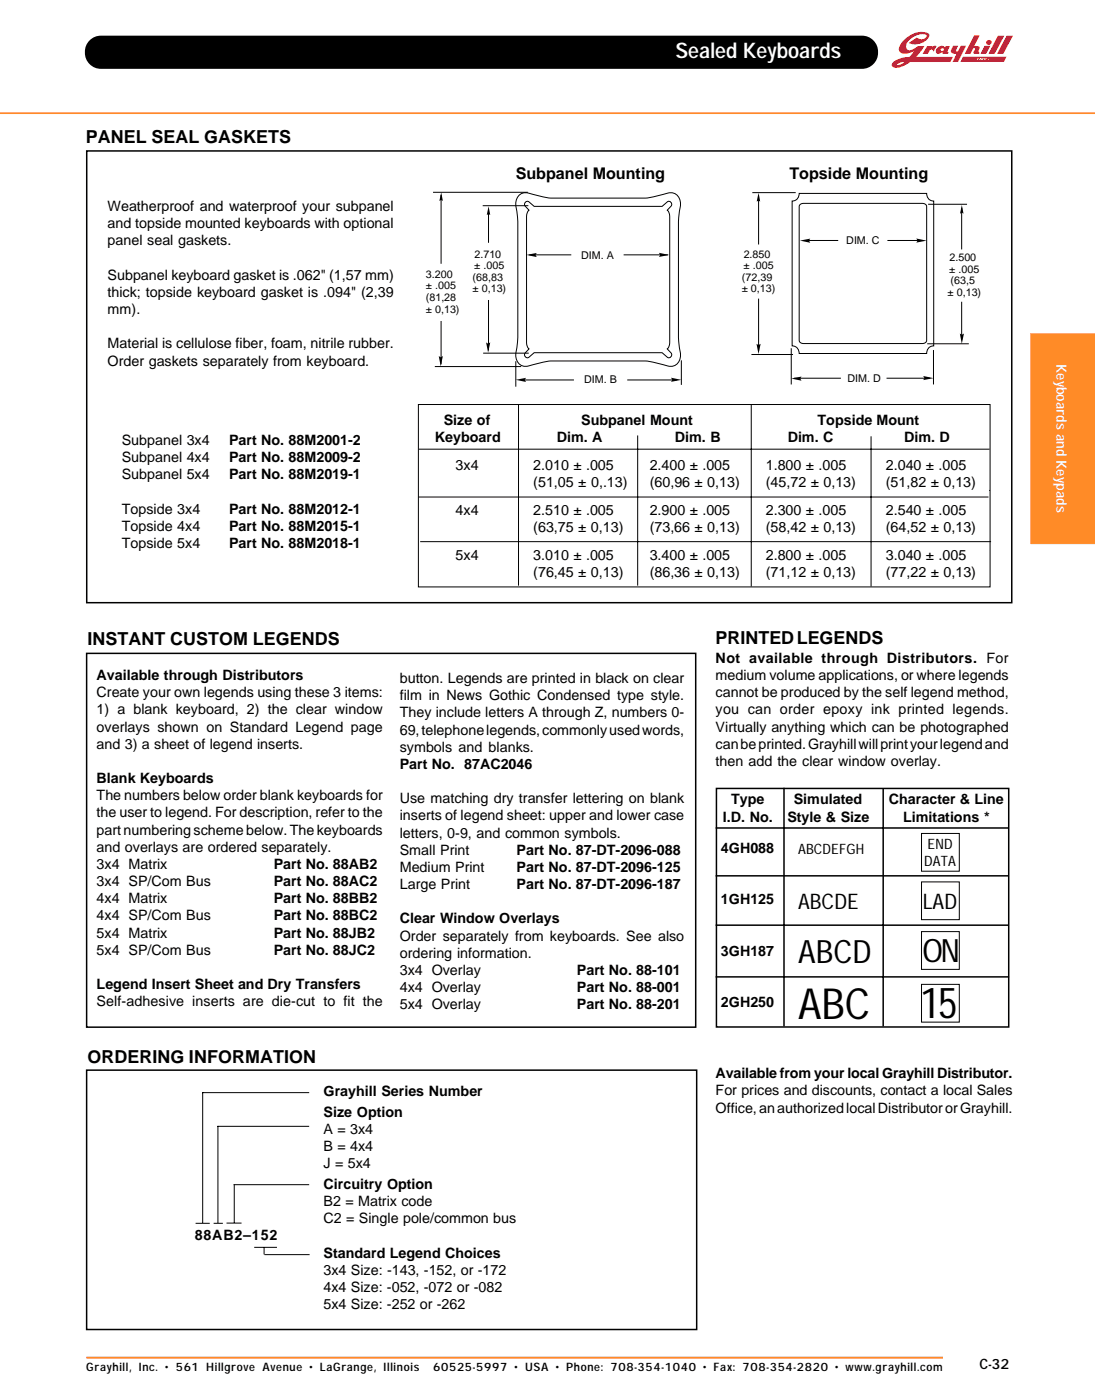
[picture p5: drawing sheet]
<svg xmlns="http://www.w3.org/2000/svg" width="216mm" height="276mm" viewBox="0 0 216 276" stroke-linecap="round" stroke-linejoin="round" font-family="sans-serif">
<defs><g id="words">
<g font-size="8.5">
<text x="157.4" y="201">ABC</text>
<text x="181.5" y="200.8">15</text>
</g>
<g font-size="6.3">
<text x="157.4" y="189.9">ABCD</text>
<text x="181.9" y="189.8">ON</text>
</g>
<text font-size="4.2" fill="#fff" x="133.2" y="11.5">Sealed Keyboards</text>
<g font-size="4.2">
<text x="157.4" y="179.3">ABCDE</text>
<text x="181.9" y="179.3">LAD</text>
</g>
<g font-size="3.5">
<text x="16.9" y="28.2">PANEL SEAL GASKETS</text>
<text x="17.3" y="127.3">INSTANT CUSTOM LEGENDS</text>
<text x="141.1" y="127.1">PRINTED LEGENDS</text>
<text x="17.2" y="209.7">ORDERING INFORMATION</text>
</g>
<g font-size="3.2">
<text x="101.7" y="35.2">Subpanel Mounting</text>
<text x="155.7" y="35.2">Topside Mounting</text>
</g>
<g font-size="2.8">
<text x="21.2" y="41.6">Weatherproof and waterproof your subpanel</text>
<text x="21.2" y="45">and topside mounted keyboards with optional</text>
<text x="21.2" y="48.4">panel seal gaskets.</text>
<text x="21.2" y="55.2">Subpanel keyboard gasket is .062&quot; (1,57 mm)</text>
<text x="21.2" y="58.6">thick; topside keyboard gasket is .094&quot; (2,39</text>
<text x="21.2" y="62">mm).</text>
<text x="21.2" y="68.7">Material is cellulose fiber, foam, nitrile rubber.</text>
<text x="21.2" y="72.1">Order gaskets separately from keyboard.</text>
<text x="87.5" y="83.8">Size of</text>
<text x="114.6" y="83.8">Subpanel Mount</text>
<text x="161.2" y="83.8">Topside Mount</text>
<text x="24" y="87.8">Subpanel 3x4</text>
<text x="45.2" y="87.8">Part No. 88M2001-2</text>
<text x="85.8" y="87.1">Keyboard</text>
<text x="109.8" y="87.1">Dim. A</text>
<text x="133.1" y="87.1">Dim. B</text>
<text x="155.3" y="87.1">Dim. C</text>
<text x="178.3" y="87.1">Dim. D</text>
<text x="24" y="91.2">Subpanel 4x4</text>
<text x="24" y="94.6">Subpanel 5x4</text>
<text x="45.2" y="91.2">Part No. 88M2009-2</text>
<text x="45.2" y="94.6">Part No. 88M2019-1</text>
<text x="89.8" y="92.6">3x4</text>
<text x="105.2" y="92.6">2.010 ± .005</text>
<text x="128.1" y="92.6">2.400 ± .005</text>
<text x="151" y="92.6">1.800 ± .005</text>
<text x="174.7" y="92.6">2.040 ± .005</text>
<text x="24" y="101.4">Topside 3x4</text>
<text x="45.2" y="101.4">Part No. 88M2012-1</text>
<text x="89.8" y="101.5">4x4</text>
<text x="105.2" y="96">(51,05 ± 0,.13)</text>
<text x="105.2" y="101.5">2.510 ± .005</text>
<text x="128.1" y="101.5">2.900 ± .005</text>
<text x="128.1" y="96">(60,96 ± 0,13)</text>
<text x="151" y="101.5">2.300 ± .005</text>
<text x="151" y="96">(45,72 ± 0,13)</text>
<text x="174.7" y="101.5">2.540 ± .005</text>
<text x="174.7" y="96">(51,82 ± 0,13)</text>
<text x="24" y="104.8">Topside 4x4</text>
<text x="45.2" y="104.8">Part No. 88M2015-1</text>
<text x="105.2" y="104.9">(63,75 ± 0,13)</text>
<text x="128.1" y="104.9">(73,66 ± 0,13)</text>
<text x="151" y="104.9">(58,42 ± 0,13)</text>
<text x="174.7" y="104.9">(64,52 ± 0,13)</text>
<text x="24" y="108.1">Topside 5x4</text>
<text x="45.2" y="108.1">Part No. 88M2018-1</text>
<text x="89.8" y="110.4">5x4</text>
<text x="105.2" y="113.8">(76,45 ± 0,13)</text>
<text x="105.2" y="110.4">3.010 ± .005</text>
<text x="128.1" y="110.4">3.400 ± .005</text>
<text x="128.1" y="113.8">(86,36 ± 0,13)</text>
<text x="151" y="110.4">2.800 ± .005</text>
<text x="151" y="113.8">(71,12 ± 0,13)</text>
<text x="174.7" y="110.4">3.040 ± .005</text>
<text x="174.7" y="113.8">(77,22 ± 0,13)</text>
<text x="141.1" y="130.8">Not available through Distributors. For</text>
<text x="19" y="134.2">Available through Distributors</text>
<text x="19" y="137.6">Create your own legends using these 3 items:</text>
<text x="78.8" y="134.8">button. Legends are printed in black on clear</text>
<text x="141.1" y="134.2">medium volume applications, or where legends</text>
<text x="141.1" y="137.6">cannot be produced by the self legend method,</text>
<text x="19" y="140.9">1) a blank keyboard, 2) the clear window</text>
<text x="78.8" y="138.2">film in News Gothic Condensed type style.</text>
<text x="78.8" y="141.5">They include letters A through Z, numbers 0-</text>
<text x="141.1" y="140.9">you can order epoxy ink printed legends.</text>
<text x="19" y="144.3">overlays shown on Standard Legend page</text>
<text x="19" y="147.7">and 3) a sheet of legend inserts.</text>
<text x="78.8" y="144.9">69, telephone legends, commonly used words,</text>
<text x="78.8" y="148.3">symbols and blanks.</text>
<text x="141.1" y="144.3">Virtually anything which can be photographed</text>
<text x="141.1" y="147.7">can be printed. Grayhill will print your legend and</text>
<text x="19" y="154.5">Blank Keyboards</text>
<text x="78.8" y="151.7">Part No. 87AC2046</text>
<text x="141.1" y="151.1">then add the clear window overlay.</text>
<text x="19" y="157.9">The numbers below order blank keyboards for</text>
<text x="19" y="161.3">the user to legend. For description, refer to the</text>
<text x="78.8" y="158.5">Use matching dry transfer lettering on blank</text>
<text x="78.8" y="161.9">inserts of legend sheet: upper and lower case</text>
<text x="144.1" y="158.7">Type</text>
<text x="156.5" y="158.7">Simulated</text>
<text x="175.2" y="158.7">Character &amp; Line</text>
<text x="19" y="164.7">part numbering scheme below. The keyboards</text>
<text x="78.8" y="165.2">letters, 0-9, and common symbols.</text>
<text x="142.5" y="162.1">I.D. No.</text>
<text x="155.2" y="162.1">Style &amp; Size</text>
<text x="178.1" y="162.1">Limitations *</text>
<text x="182.9" y="167.5">END</text>
<text x="19" y="168">and overlays are ordered separately.</text>
<text x="19" y="171.4">3x4 Matrix</text>
<text x="54" y="171.4">Part No. 88AB2</text>
<text x="78.8" y="168.6">Small Print</text>
<text x="78.8" y="172">Medium Print</text>
<text x="101.9" y="168.6">Part No. 87-DT-2096-088</text>
<text x="101.9" y="172">Part No. 87-DT-2096-125</text>
<text x="142.2" y="168.3">4GH088</text>
<text x="157.4" y="168.6">ABCDEFGH</text>
<text x="182.2" y="170.9">DATA</text>
<text x="19" y="174.8">3x4 SP/Com Bus</text>
<text x="19" y="178.2">4x4 Matrix</text>
<text x="54" y="174.8">Part No. 88AC2</text>
<text x="54" y="178.2">Part No. 88BB2</text>
<text x="78.8" y="175.4">Large Print</text>
<text x="101.9" y="175.4">Part No. 87-DT-2096-187</text>
<text x="142.2" y="178.4">1GH125</text>
<text x="19" y="181.6">4x4 SP/Com Bus</text>
<text x="19" y="185">5x4 Matrix</text>
<text x="54" y="181.6">Part No. 88BC2</text>
<text x="54" y="185">Part No. 88JB2</text>
<text x="78.8" y="182.2">Clear Window Overlays</text>
<text x="78.8" y="185.6">Order separately from keyboards. See also</text>
<text x="19" y="188.4">5x4 SP/Com Bus</text>
<text x="54" y="188.4">Part No. 88JC2</text>
<text x="78.8" y="189">ordering information.</text>
<text x="142.2" y="188.6">3GH187</text>
<text x="19" y="195.1">Legend Insert Sheet and Dry Transfers</text>
<text x="78.8" y="192.3">3x4 Overlay</text>
<text x="78.8" y="195.7">4x4 Overlay</text>
<text x="113.7" y="192.3">Part No. 88-101</text>
<text x="113.7" y="195.7">Part No. 88-001</text>
<text x="19" y="198.5">Self-adhesive inserts are die-cut to fit the</text>
<text x="78.8" y="199.1">5x4 Overlay</text>
<text x="113.7" y="199.1">Part No. 88-201</text>
<text x="142.2" y="198.7">2GH250</text>
<text x="141.1" y="212.7">Available from your local Grayhill Distributor.</text>
<text x="63.8" y="216.2">Grayhill Series Number</text>
<text x="63.8" y="220.3">Size Option</text>
<text x="141.1" y="216.1">For prices and discounts, contact a local Sales</text>
<text x="141.1" y="219.5">Office, an authorized local Distributor or Grayhill.</text>
<text x="63.8" y="223.7">A = 3x4</text>
<text x="63.8" y="227.1">B = 4x4</text>
<text x="63.8" y="230.5">J = 5x4</text>
<text x="63.8" y="234.6">Circuitry Option</text>
<text x="63.8" y="238">B2 = Matrix code</text>
<text x="38.4" y="244.8">88AB2–152</text>
<text x="63.8" y="241.4">C2 = Single pole/common bus</text>
<text x="63.8" y="248.1">Standard Legend Choices</text>
<text x="63.8" y="251.5">3x4 Size: -143, -152, or -172</text>
<text x="63.8" y="254.9">4x4 Size: -052, -072 or -082</text>
<text x="63.8" y="258.3">5x4 Size: -252 or -262</text>
<text x="193.1" y="270.2">C-32</text>
</g>
<text font-size="2.8" fill="#fff" x="208.3" y="71.8" transform="rotate(90 208.3 71.8)">Keyboards and Keypads</text>
<g font-size="2.3">
<text x="17" y="270.5">Grayhill, Inc. • 561 Hillgrove Avenue • LaGrange, Illinois</text>
<text x="85.4" y="270.5">60525-5997 • USA • Phone: 708-354-1040 • Fax: 708-354-2820 • www.grayhill.com</text>
</g>
<g font-size="2.1">
<text x="93.5" y="53.1">± .005</text>
<text x="93.5" y="50.8">2.710</text>
<text x="114.6" y="51">DIM. A</text>
<text x="146.6" y="53.1">± .005</text>
<text x="146.6" y="50.8">2.850</text>
<text x="166.9" y="48.1">DIM. C</text>
<text x="187.2" y="53.8">± .005</text>
<text x="187.2" y="51.5">2.500</text>
<text x="84" y="54.8">3.200</text>
<text x="84" y="57.1">± .005</text>
<text x="84" y="59.4">(81,28</text>
<text x="93.2" y="57.7">± 0,13)</text>
<text x="93.2" y="55.4">(68,83</text>
<text x="146.2" y="57.7">± 0,13)</text>
<text x="146.3" y="55.4">(72,39</text>
<text x="186.8" y="58.4">± 0,13)</text>
<text x="187.4" y="56.1">(63,5</text>
<text x="84" y="61.7">± 0,13)</text>
<text x="115.2" y="75.5">DIM. B</text>
<text x="167.1" y="75.4">DIM. D</text>
</g>
</g></defs>
<path d="M-.1 22.3h216" fill="none" stroke="#ff8b27" stroke-width=".34"/>
<g fill="#d3003e">
<path d="M194.1 9h1.2l-.9 1.6h-1.1z"/>
<path d="M196.8 7.1h1.2l-1.9 3.5h-1.2z"/>
<path d="M198.5 7.1h1.2l-1.9 3.5h-1.2z"/>
<path d="M192.1 7h1.1l-1.1 2.1h.1a.63 .63 0 0 1 .9 .4l-.2 .6 .2 .4-.1 .1h-1l-.1-.3 .3-.7-.1-.1-.3 .1-.5 1h-1.1z"/>
<path d="M182.8 9.1h.9v.1a.66 .66 0 0 1 .9 0l-.5 1-.2-.3-.3-.1-.2 .1-.5 .7h-1z"/>
<path d="M187.9 9h1l-.4 .9 .2 .3 .2-.2 .6-1h1l-1.6 3.2h-1.1l.8-1.6h-.6a.58 .58 0 0 1-.5-.6z"/>
<path d="M189.9 11.2l-.5 1h8.5l.5-1zM192.8 11.4h.2l-.3 .5h-.2zM193.3 11.4h.1l.2 .3 .2-.3h.1l-.2 .5h-.2l-.2-.3-.1 .3h-.2zM194.1 11.5l.2-.1 .3 .2-.4-.1-.1 .3 .4-.1-.3 .2-.2-.1zM194.9 11.7l.1 .1-.1 .1z"/>
<path d="M178.2 8a2.2 2.2 0 0 0-.9 2l.5 .5 .5 .1 .8-.1 1.2-.4-.9 1.1a4.5 4.5 0 0 0-3.5 1.4l-.1 .3a1.54 1.54 0 0 0 2 .3l1.6-1h8l.5-1h-7.3l1.7-2.1h-1.3l-.8 .5-.6 .3h-.5a1.04 1.04 0 0 1 0-1.8 3.2 3.2 0 0 1 3.6-1.1v.2a1.26 1.26 0 0 1-1.9 .2l-1.6 1.1a3.2 3.2 0 0 0 4-1.4v-.3a3.7 3.7 0 0 0-4.4 .6zM176.7 12.8l.8-.5 .8-.1a1.71 1.71 0 0 1-1.6 .6z"/>
<path d="M184.7 9.5a.7 .7 0 0 0 .1 1.1l1-.3 .1 .3h1l.1-.3-.2-.3 .5-.9h-.8l-.2 .3a.96 .96 0 0 0-1.6 .1zM185.5 9.7a.31 .31 0 0 1 .6 0 .31 .31 0 0 1-.6 0z"/>
<circle cx="195" cy="8.3" r=".52"/>
</g>
<path d="M203.2 65.9h12.7v41.4h-12.7z" fill-rule="evenodd" fill="#ff8b27" stroke="#ff8b27" stroke-width=".2"/>
<path d="M17.8 8.1a2.9 2.9 0 0 1 2.1-.9h150.1a3.1 3.1 0 0 1 3 3.1 3.1 3.1 0 0 1-3 3.1h-150.1a3.1 3.1 0 0 1-2.8-1.9 3.1 3.1 0 0 1 .7-3.4z" fill-rule="evenodd" fill="#000" stroke="#000" stroke-width=".34"/>
<path d="M17 267.9h168.9" fill="none" stroke="#ff4322" stroke-width=".34"/>
<path d="M17.1 29.8h182.4v89.1h-182.4zM17.1 128.9h120.1v73.8h-120.1zM141.3 155.6h57.6v47h-57.6zM154.6 155.4v47.1M174.1 155.5v47M141.1 163.4h57.8M141.1 172.8h57.8M141.1 182.5h57.7M141.1 192.7h57.9M17.1 211.1h120.3v51.2h-120.3z" fill="none" stroke="#000" stroke-width=".3"/>
<g fill="none" stroke="#000" stroke-width=".2">
<path d="M85.4 37.9h18.7M87 38.5v13.5M102.2 38.7a1.99 1.99 0 0 1 2.5-.5l3.9 .9h18.7l3.2-.7a3.5 3.5 0 0 1 2.8-.1 2.73 2.73 0 0 1 .7 3.1l-.2 2.3v22.9l.2 2.3a2.34 2.34 0 0 1-1.7 3.4l-5-1.1h-18.7l-3.3 .7a3.5 3.5 0 0 1-2.7 .1 2.73 2.73 0 0 1-.7-3.1l.2-2.3v-22.9l-.2-2.3a3.1 3.1 0 0 1 .3-2.7zM103.7 39.8l.3-.1 .3 .1 1 .9h25.2l1.1-.9a.56 .56 0 0 1 .6 0 .56 .56 0 0 1 .3 .6l-.9 1.1 .3 .4 .1 .8v25l-.1 .7-.3 .4 .7 .8a.6 .6 0 0 1-.4 1l-1.4-1h-25.2l-1 .9a.56 .56 0 0 1-.6 0 .56 .56 0 0 1-.3-.5l.9-1.2-.3-.4-.2-.7v-25l.2-.8 .3-.4-.9-1.1zM148.3 38h8.6M149.6 38.5v9.7M157.6 38.2h25.1a1.41 1.41 0 0 0 1.4 1.5v28.5a1.36 1.36 0 0 0-1.4 1.5h-25.1a1.41 1.41 0 0 0-1.4-1.5v-28.5a1.36 1.36 0 0 0 1.4-1.5zM95.2 40.6h9M96.3 41.2v6.7M96.3 59.2v10M104.3 50.3h8.3M123 50.3h8.7"/>
<path d="M149.6 58.9v10.3M157.7 40.5l.2-.2 .6-.2h23.3a.75 .75 0 0 1 .9 .7v26.3a.75 .75 0 0 1-.9 .7h-23.3a.75 .75 0 0 1-.9-.7zM158.3 47.4h7M175 47.4h6.9M183 40.3h7.7M189.6 41v8.2M189.6 59.5v7.6M82.5 79.8h112.7v36h-112.7zM85.7 72.3h17.1M87 63.3v8.6M95.3 69.7h9M101.7 71.3v5"/>
<path d="M102.2 79.7v35.8M103 75h10.2M123.7 75h9.8M134.3 71.1v4.8M148.1 79.9v35.8M148.2 69.9h8.2M156 68.7v7.2M156.5 74.6h9.3M174.8 74.6h8.5M182.8 67.8h8.2M184.1 69.1v6.8M82.5 98.1h112.4"/>
<path d="M82.6 88.6h112.5M125.7 85.9v29.6M171.7 86.1v29.6M195.1 96.7v.1M82.8 106.9h112.6M181.7 164.4h7.4v7.5h-7.4zM181.7 174h7.4v7.5h-7.4zM181.7 183.8h7.4v7.5h-7.4zM181.7 194.2h7.4v7.5h-7.4zM39.9 215.6h21.1M40 215.5v25.8M42.9 222.2h18.1"/>
<path d="M43 222.1v19.2M46.1 233.7h14.9M46.2 233.7v7.6M38.6 241.4h2.8M42.1 241.4h1.8M44.7 241.3h2.9M50.1 246.1h4.5M52.1 246.1v1.4M52.2 247.5h8.8"/>
</g>
<g fill="#000">
<path d="M87 37.9l.3 1.8-.3-.3-.4 .3zM149.6 38l.3 1.8-.3-.2-.4 .2zM96.3 40.7l.4 1.7-.4-.2-.3 .2zM103.8 50.3l2-.4-.2 .4 .2 .4zM129.9 49.9l2.1 .4-2.1 .4 .3-.4zM157.7 47.5l2.1-.4-.3 .4 .3 .4zM180.7 47.1l2 .4-2 .4 .2-.4zM189.6 40.4l.4 1.8-.3-.3-.4 .3zM86.5 70.2l.4 .3 .4-.3-.4 2.1zM95.8 67.6l.4 .2 .5-.2-.5 2zM101.7 74.9l2-.4-.2 .4 .2 .5zM132.3 74.5l2 .4-2 .4 .3-.3z"/>
<path d="M149.2 67.8l.3 .3 .5-.3-.5 2.1zM156 74.7l2-.4-.2 .4 .2 .4zM182 74.2l2.1 .4-2.1 .4 .3-.4zM189.2 65.8l.4 .3 .5-.3-.5 2z"/>
</g>
<use href="#words"/>
</svg>
